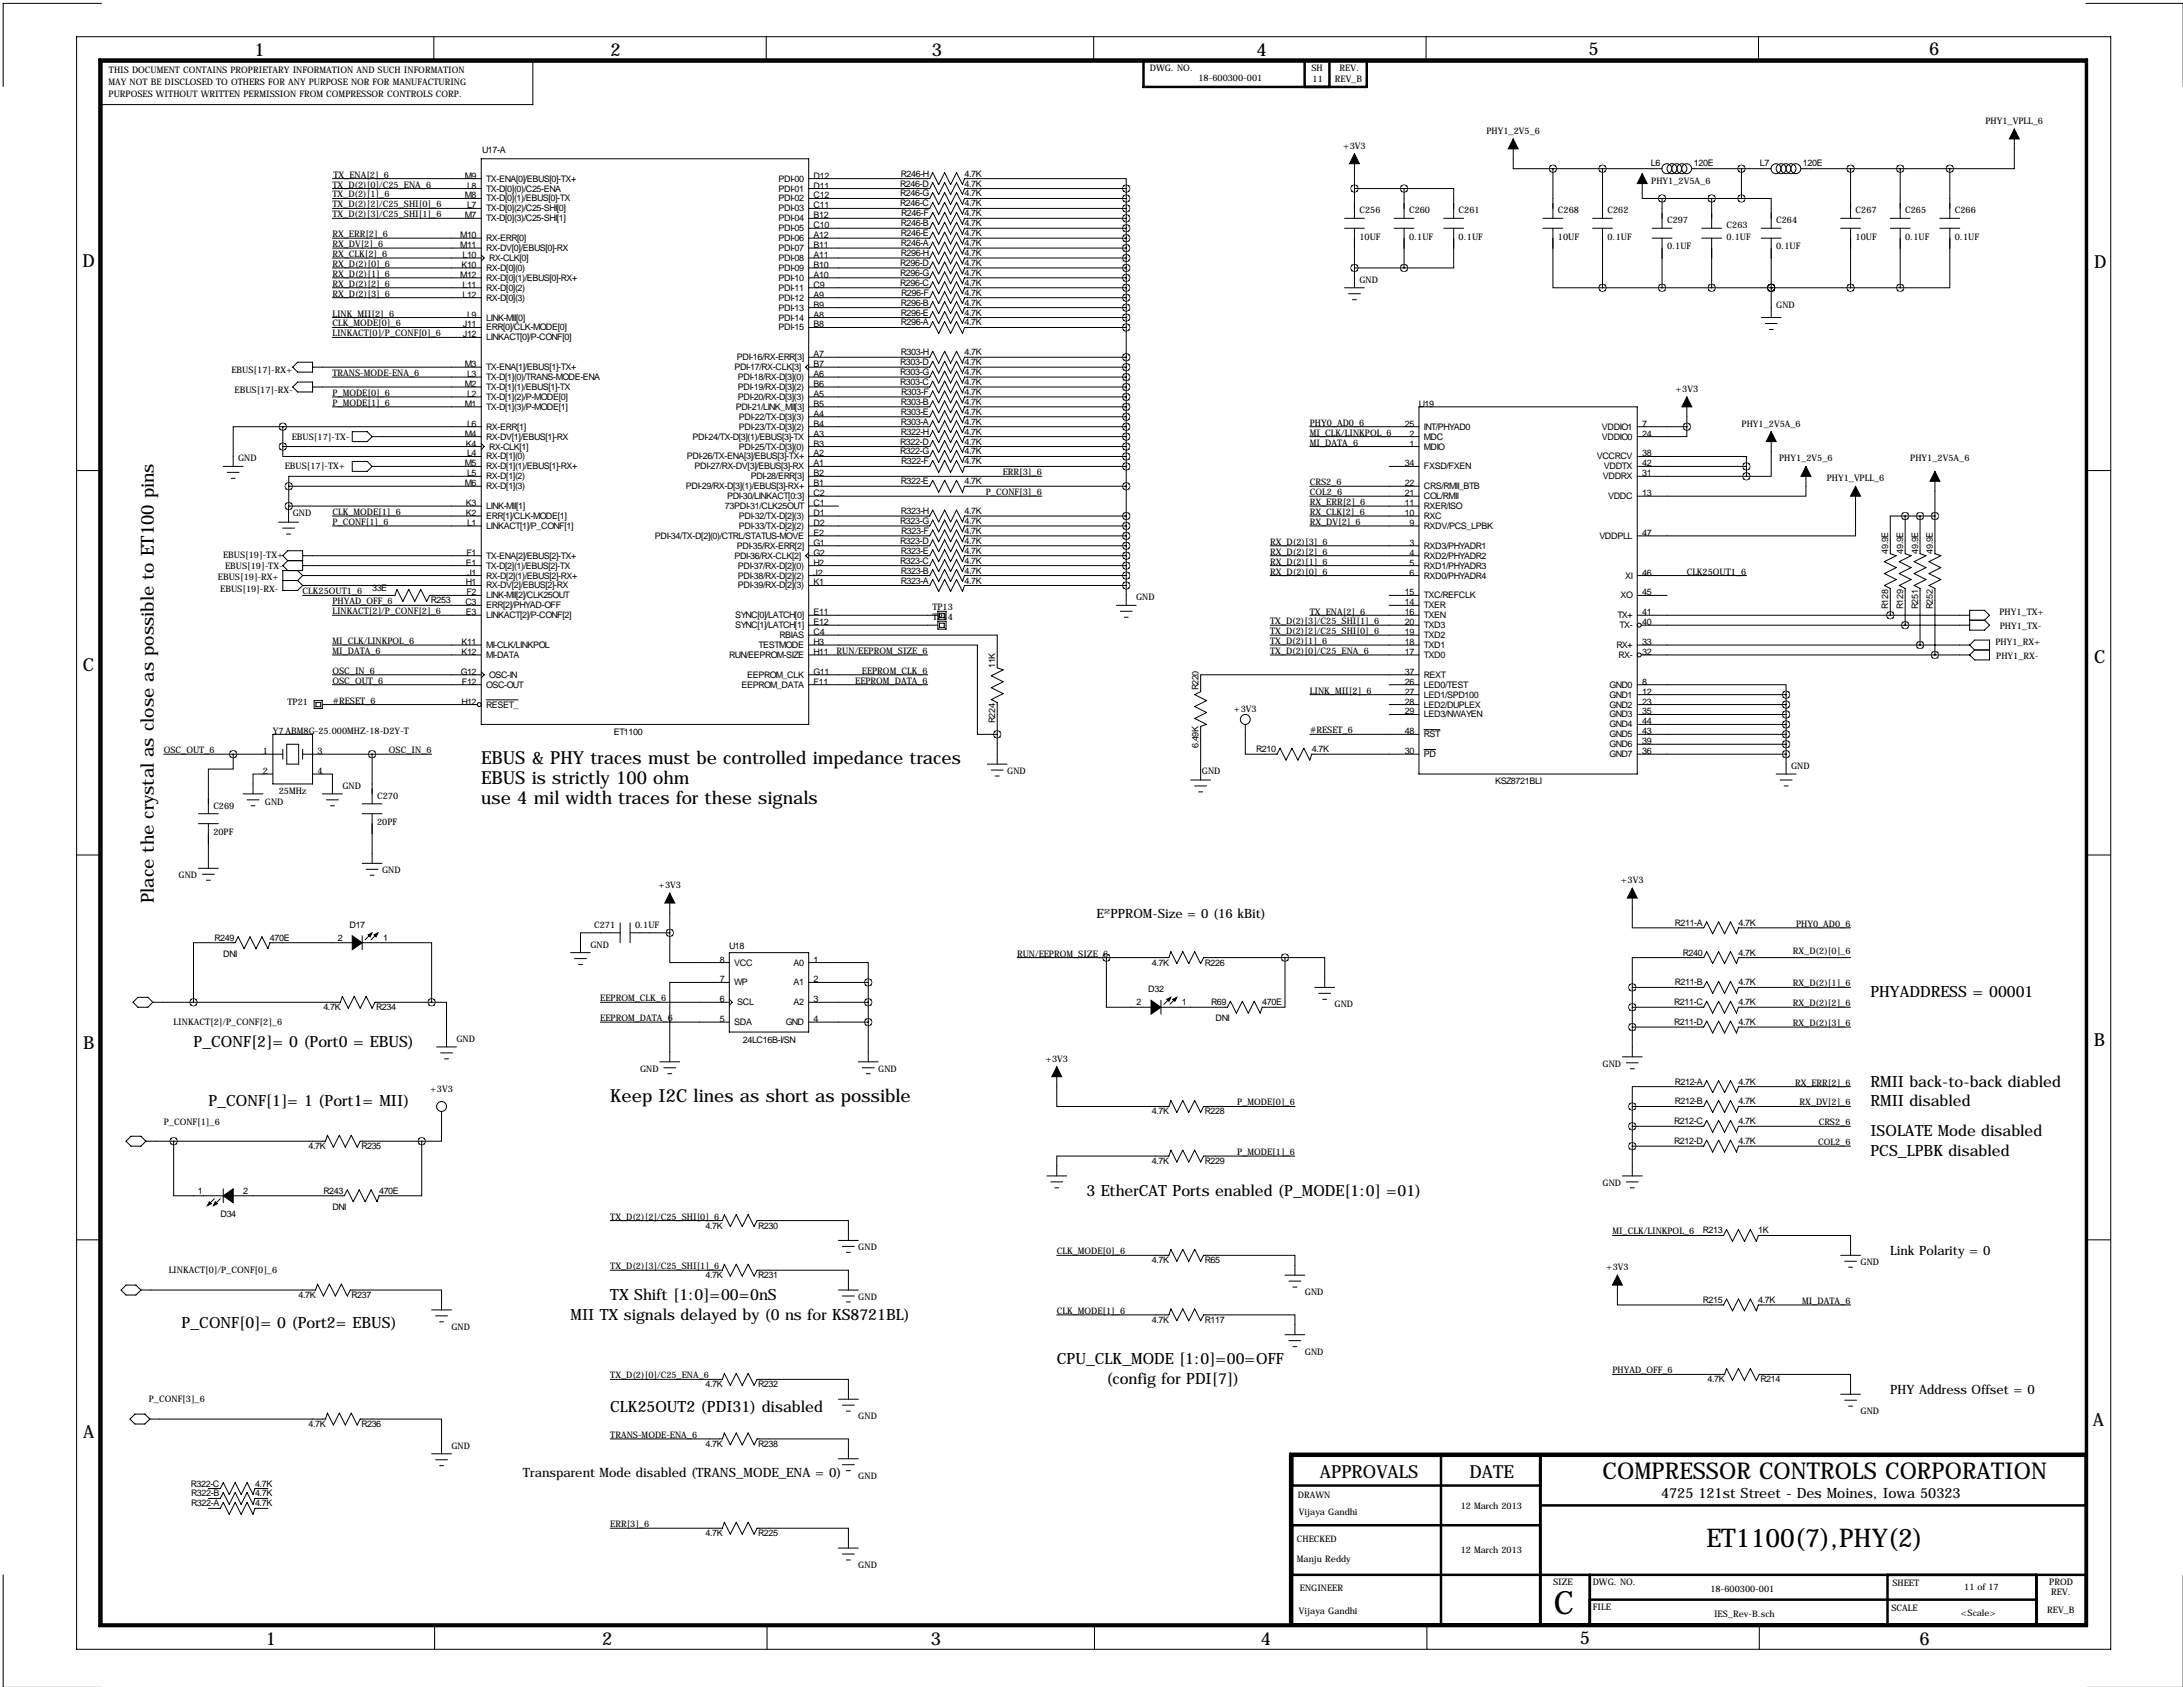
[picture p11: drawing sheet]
<svg xmlns="http://www.w3.org/2000/svg" width="559mm" height="432mm" viewBox="0 0 559 432" stroke-linecap="round" stroke-linejoin="round" font-family="sans-serif">
<defs><g id="words">
<text font-size="8.2" x="397.7" y="413.1">C</text>
<text font-size="6.6" x="436.8" y="396">ET1100(7),PHY(2)</text>
<text font-size="5.9" x="410.2" y="378.5">COMPRESSOR CONTROLS CORPORATION</text>
<g font-size="4.6">
<text x="65.1" y="14.2">1</text>
<text x="156.3" y="14.2">2</text>
<text x="238.5" y="14.2">3</text>
<text x="321.6" y="14.2">4</text>
<text x="406.6" y="14">5</text>
<text x="493.8" y="14">6</text>
<text x="21.1" y="68.4">D</text>
<text x="536.1" y="68.6">D</text>
<text x="21.2" y="171.7">C</text>
<text x="536" y="169.7">C</text>
<text x="123.2" y="195.6">EBUS &amp; PHY traces must be controlled impedance traces</text>
<text x="123.2" y="200.7">EBUS is strictly 100 ohm</text>
<text x="123.2" y="205.7">use 4 mil width traces for these signals</text>
<text x="39.4" y="231.1" transform="rotate(-90 39.4 231.1)">Place the crystal as close as possible to ET100 pins</text>
<text x="21.3" y="268.6">B</text>
<text x="535.9" y="267.7">B</text>
<text x="156.2" y="281.9">Keep I2C lines as short as possible</text>
<text x="535.7" y="365">A</text>
<text x="21.3" y="368">A</text>
<text x="337.8" y="378.2">APPROVALS</text>
<text x="376.2" y="378.2">DATE</text>
<text x="68" y="421.1">1</text>
<text x="154.1" y="421.1">2</text>
<text x="238.3" y="421.1">3</text>
<text x="322.7" y="421">4</text>
<text x="404.4" y="420.9">5</text>
<text x="491.4" y="421.1">6</text>
</g>
<g font-size="4">
<text x="478.8" y="255.3">PHYADDRESS = 00001</text>
<text x="49.5" y="268">P_CONF[2]= 0 (Port0 = EBUS)</text>
<text x="478.8" y="278.1">RMII back-to-back diabled</text>
<text x="53.3" y="283.2">P_CONF[1]= 1 (Port1= MII)</text>
<text x="478.8" y="283.2">RMII disabled</text>
<text x="478.8" y="290.8">ISOLATE Mode disabled</text>
<text x="478.8" y="295.9">PCS_LPBK disabled</text>
<text x="278.1" y="306.1">3 EtherCAT Ports enabled (P_MODE[1:0] =01)</text>
<text x="156.2" y="332.7">TX Shift [1:0]=00=0nS</text>
<text x="46.5" y="339.9">P_CONF[0]= 0 (Port2= EBUS)</text>
<text x="146" y="337.8">MII TX signals delayed by (0 ns for KS8721BL)</text>
<text x="270.5" y="349.2">CPU_CLK_MODE [1:0]=00=OFF</text>
<text x="283.2" y="354.3">(config for PDI[7])</text>
<text x="156.2" y="361.4">CLK25OUT2 (PDI31) disabled</text>
</g>
<text font-size="3.6" x="425.2" y="383.5">4725 121st Street - Des Moines, Iowa 50323</text>
<g font-size="3.3">
<text x="280.7" y="234.9">E²PPROM-Size = 0 (16 kBit)</text>
<text x="483.9" y="321.3">Link Polarity = 0</text>
<text x="483.9" y="356.9">PHY Address Offset = 0</text>
<text x="133.9" y="378">Transparent Mode disabled (TRANS_MODE_ENA = 0)</text>
</g>
<g font-size="2.3">
<text x="27.8" y="21.6">MAY NOT BE DISCLOSED TO OTHERS FOR ANY PURPOSE NOR FOR MANUFACTURING</text>
<text x="27.9" y="18.8">THIS DOCUMENT CONTAINS PROPRIETARY INFORMATION AND SUCH INFORMATION</text>
<text x="294.3" y="18.1">DWG. NO.</text>
<text x="306.8" y="20.6">18-600300-001</text>
<text x="335.7" y="18.2">SH</text>
<text x="336" y="20.9">11</text>
<text x="341.7" y="20.9">REV_B</text>
<text x="342.9" y="18.3">REV.</text>
<text x="27.8" y="24.7">PURPOSES WITHOUT WRITTEN PERMISSION FROM COMPRESSOR CONTROLS CORP.</text>
<text x="380.5" y="34.3">PHY1_2V5_6</text>
<text x="508.2" y="31.8">PHY1_VPLL_6</text>
<text x="123.4" y="39.1">U17-A</text>
<text x="343.8" y="38.1">+3V3</text>
<text x="85.3" y="45.5">TX_ENA[2]_6</text>
<text x="119" y="45.7">M9</text>
<text x="124.5" y="46.5">TX-ENA[0]/EBUS[0]-TX+</text>
<text x="199.3" y="46.5">PDI-00</text>
<text x="208.3" y="45.7">D12</text>
<text x="230.4" y="47.8">R246-D</text>
<text x="230.6" y="45.2">R246-H</text>
<text x="246.9" y="47.8">4.7K</text>
<text x="246.9" y="45.2">4.7K</text>
<text x="422.6" y="42.4">L6</text>
<text x="422.7" y="47">PHY1_2V5A_6</text>
<text x="433.6" y="42.4">120E</text>
<text x="450.5" y="42.4">L7</text>
<text x="461.5" y="42.4">120E</text>
<text x="85.1" y="48">TX_D(2)[0]/C25_ENA_6</text>
<text x="85.1" y="50.5">TX_D(2)[1]_6</text>
<text x="85.1" y="53.1">TX_D(2)[2]/C25_SHI[0]_6</text>
<text x="119" y="50.8">M8</text>
<text x="119.5" y="48.3">L8</text>
<text x="119.5" y="53.3">L7</text>
<text x="124.5" y="49">TX-D[0](0)/C25-ENA</text>
<text x="124.5" y="51.6">TX-D[0](1)/EBUS[0]-TX</text>
<text x="199.3" y="51.6">PDI-02</text>
<text x="199.3" y="49">PDI-01</text>
<text x="208.3" y="53.3">C11</text>
<text x="208.3" y="50.8">C12</text>
<text x="208.3" y="48.3">D11</text>
<text x="230.4" y="52.8">R246-C</text>
<text x="230.4" y="50.3">R246-G</text>
<text x="246.9" y="52.8">4.7K</text>
<text x="246.9" y="50.3">4.7K</text>
<text x="85.1" y="55.6">TX_D(2)[3]/C25_SHI[1]_6</text>
<text x="119" y="55.9">M7</text>
<text x="124.5" y="54.1">TX-D[0](2)/C25-SHI[0]</text>
<text x="124.5" y="56.6">TX-D[0](3)/C25-SHI[1]</text>
<text x="199.3" y="54.1">PDI-03</text>
<text x="199.3" y="56.6">PDI-04</text>
<text x="199.3" y="59.2">PDI-05</text>
<text x="208.3" y="55.9">B12</text>
<text x="208.3" y="58.4">C10</text>
<text x="230.6" y="57.9">R246-B</text>
<text x="230.7" y="55.4">R246-F</text>
<text x="246.9" y="57.9">4.7K</text>
<text x="246.9" y="55.4">4.7K</text>
<text x="348" y="54.6">C256</text>
<text x="360.7" y="54.6">C260</text>
<text x="373.4" y="54.6">C261</text>
<text x="398.8" y="54.6">C268</text>
<text x="411.5" y="54.6">C262</text>
<text x="426.7" y="57.1">C297</text>
<text x="442" y="58.4">C263</text>
<text x="454.7" y="57.1">C264</text>
<text x="475" y="54.6">C267</text>
<text x="487.7" y="54.6">C265</text>
<text x="500.4" y="54.6">C266</text>
<text x="85.1" y="60.7">RX_ERR[2]_6</text>
<text x="85.1" y="63.2">RX_DV[2]_6</text>
<text x="85.1" y="65.8">RX_CLK[2]_6</text>
<text x="117.8" y="61">M10</text>
<text x="117.8" y="63.5">M11</text>
<text x="124.5" y="61.7">RX-ERR[0]</text>
<text x="124.5" y="64.3">RX-DV[0]/EBUS[0]-RX</text>
<text x="199.3" y="61.7">PDI-06</text>
<text x="199.3" y="64.3">PDI-07</text>
<text x="208.3" y="61">A12</text>
<text x="208.3" y="63.5">B11</text>
<text x="230.6" y="65.5">R296-H</text>
<text x="230.6" y="63">R246-A</text>
<text x="230.6" y="60.5">R246-E</text>
<text x="246.9" y="65.5">4.7K</text>
<text x="246.9" y="63">4.7K</text>
<text x="246.9" y="60.5">4.7K</text>
<text x="348" y="61.3">10UF</text>
<text x="360.7" y="61.3">0.1UF</text>
<text x="373.4" y="61.3">0.1UF</text>
<text x="398.8" y="61.3">10UF</text>
<text x="411.5" y="61.3">0.1UF</text>
<text x="426.7" y="63.8">0.1UF</text>
<text x="442" y="61.3">0.1UF</text>
<text x="454.7" y="63.8">0.1UF</text>
<text x="475" y="61.3">10UF</text>
<text x="487.7" y="61.3">0.1UF</text>
<text x="500.4" y="61.3">0.1UF</text>
<text x="85.1" y="68.3">RX_D(2)[0]_6</text>
<text x="85.1" y="70.9">RX_D(2)[1]_6</text>
<text x="117.8" y="71.1">M12</text>
<text x="118.1" y="68.6">K10</text>
<text x="118.4" y="66">L10</text>
<text x="124.5" y="69.3">RX-D[0](0)</text>
<text x="124.5" y="71.9">RX-D[0](1)/EBUS[0]-RX+</text>
<text x="125.2" y="66.8">RX-CLK[0]</text>
<text x="199.3" y="66.8">PDI-08</text>
<text x="199.3" y="69.3">PDI-09</text>
<text x="199.3" y="71.9">PDI-10</text>
<text x="208.3" y="66">A11</text>
<text x="208.3" y="68.6">B10</text>
<text x="208.3" y="71.1">A10</text>
<text x="230.4" y="68.1">R296-D</text>
<text x="230.4" y="70.6">R296-G</text>
<text x="246.9" y="68.1">4.7K</text>
<text x="246.9" y="70.6">4.7K</text>
<text x="85.1" y="73.4">RX_D(2)[2]_6</text>
<text x="85.1" y="75.9">RX_D(2)[3]_6</text>
<text x="118.4" y="73.7">L11</text>
<text x="118.4" y="76.2">L12</text>
<text x="124.5" y="74.4">RX-D[0](2)</text>
<text x="124.5" y="77">RX-D[0](3)</text>
<text x="199.3" y="74.4">PDI-11</text>
<text x="199.3" y="77">PDI-12</text>
<text x="208.3" y="73.7">C9</text>
<text x="208.3" y="76.2">A9</text>
<text x="230.4" y="73.2">R296-C</text>
<text x="230.7" y="75.7">R296-F</text>
<text x="246.9" y="73.2">4.7K</text>
<text x="246.9" y="75.7">4.7K</text>
<text x="348" y="72.4">GND</text>
<text x="85.1" y="81">LINK_MII[2]_6</text>
<text x="85.1" y="83.6">CLK_MODE[0]_6</text>
<text x="118.5" y="83.8">J11</text>
<text x="119.5" y="81.3">L9</text>
<text x="124.5" y="82">LINK-MII[0]</text>
<text x="199.3" y="79.5">PDI-13</text>
<text x="199.3" y="82">PDI-14</text>
<text x="208.3" y="78.7">B9</text>
<text x="208.3" y="81.3">A8</text>
<text x="208.3" y="83.8">B8</text>
<text x="230.6" y="83.3">R296-A</text>
<text x="230.6" y="78.2">R296-B</text>
<text x="230.6" y="80.8">R296-E</text>
<text x="246.9" y="83.3">4.7K</text>
<text x="246.9" y="78.2">4.7K</text>
<text x="246.9" y="80.8">4.7K</text>
<text x="454.7" y="78.7">GND</text>
<text x="85.1" y="86.1">LINKACT[0]/P_CONF[0]_6</text>
<text x="118.5" y="86.4">J12</text>
<text x="124.5" y="84.6">ERR[0]/CLK-MODE[0]</text>
<text x="124.5" y="87.1">LINKACT[0]/P-CONF[0]</text>
<text x="199.3" y="84.6">PDI-15</text>
<text x="59.3" y="95.6">EBUS[17]-RX+</text>
<text x="119" y="94">M3</text>
<text x="124.5" y="94.7">TX-ENA[1]/EBUS[1]-TX+</text>
<text x="188" y="94.7">PDI-17/RX-CLK[3]</text>
<text x="188.6" y="92.2">PDI-16/RX-ERR[3]</text>
<text x="208.3" y="91.4">A7</text>
<text x="208.3" y="94">B7</text>
<text x="230.4" y="93.5">R303-D</text>
<text x="230.6" y="90.9">R303-H</text>
<text x="246.9" y="93.5">4.7K</text>
<text x="246.9" y="90.9">4.7K</text>
<text x="60" y="100.7">EBUS[17]-RX-</text>
<text x="85.1" y="101.3">P_MODE[0]_6</text>
<text x="85.1" y="96.3">TRANS-MODE-ENA_6</text>
<text x="119" y="99.1">M2</text>
<text x="119.5" y="96.5">L3</text>
<text x="119.5" y="101.6">L2</text>
<text x="124.5" y="97.3">TX-D[1](0)/TRANS-MODE-ENA</text>
<text x="124.5" y="99.8">TX-D[1](1)/EBUS[1]-TX</text>
<text x="188.9" y="97.3">PDI-18/RX-D[3](0)</text>
<text x="188.9" y="99.8">PDI-19/RX-D[3](2)</text>
<text x="208.3" y="96.5">A6</text>
<text x="208.3" y="99.1">B6</text>
<text x="208.3" y="101.6">A5</text>
<text x="230.4" y="98.6">R303-C</text>
<text x="230.4" y="96">R303-G</text>
<text x="230.7" y="101.1">R303-F</text>
<text x="246.9" y="98.6">4.7K</text>
<text x="246.9" y="101.1">4.7K</text>
<text x="246.9" y="96">4.7K</text>
<text x="428.9" y="100.3">+3V3</text>
<text x="85.1" y="103.9">P_MODE[1]_6</text>
<text x="119" y="104.1">M1</text>
<text x="124.5" y="102.4">TX-D[1](2)/P-MODE[0]</text>
<text x="124.5" y="104.9">TX-D[1](3)/P-MODE[1]</text>
<text x="188.3" y="104.9">PDI-21/LINK_MII[3]</text>
<text x="188.9" y="102.4">PDI-20/RX-D[3](3)</text>
<text x="189.1" y="107.4">PDI-22/TX-D[3](3)</text>
<text x="208.3" y="104.1">B5</text>
<text x="208.3" y="106.7">A4</text>
<text x="230.6" y="103.6">R303-B</text>
<text x="230.6" y="106.2">R303-E</text>
<text x="246.9" y="103.6">4.7K</text>
<text x="246.9" y="106.2">4.7K</text>
<text x="363.2" y="104.1">U19</text>
<text x="74.7" y="112.6">EBUS[17]-TX-</text>
<text x="119" y="111.8">M4</text>
<text x="119.5" y="109.2">L6</text>
<text x="124.5" y="110">RX-ERR[1]</text>
<text x="124.5" y="112.5">RX-DV[1]/EBUS[1]-RX</text>
<text x="177.3" y="112.5">PDI-24/TX-D[3](1)/EBUS[3]-TX</text>
<text x="189.1" y="110">PDI-23/TX-D[3](2)</text>
<text x="208.3" y="109.2">B4</text>
<text x="208.3" y="111.8">A3</text>
<text x="230.4" y="113.8">R322-D</text>
<text x="230.6" y="111.3">R322-H</text>
<text x="230.6" y="108.7">R303-A</text>
<text x="246.9" y="111.3">4.7K</text>
<text x="246.9" y="108.7">4.7K</text>
<text x="246.9" y="113.8">4.7K</text>
<text x="335.3" y="111.5">MI_CLK/LINKPOL_6</text>
<text x="335.3" y="109">PHY0_AD0_6</text>
<text x="359.6" y="109.2">25</text>
<text x="360.8" y="111.8">2</text>
<text x="364.5" y="110">INT/PHYAD0</text>
<text x="364.5" y="112.5">MDC</text>
<text x="410.1" y="110">VDDIO1</text>
<text x="410.1" y="112.5">VDDIO0</text>
<text x="420.4" y="109.2">7</text>
<text x="420.4" y="111.8">24</text>
<text x="445.8" y="109.2">PHY1_2V5A_6</text>
<text x="61" y="118.1">GND</text>
<text x="119" y="119.4">M5</text>
<text x="119.3" y="114.3">K4</text>
<text x="119.5" y="116.8">L4</text>
<text x="124.5" y="117.6">RX-D[1](0)</text>
<text x="125.2" y="115.1">RX-CLK[1]</text>
<text x="175.8" y="117.6">PDI-26/TX-ENA[3]/EBUS[3]-TX+</text>
<text x="189.1" y="115.1">PDI-25/TX-D[3](0)</text>
<text x="208.3" y="114.3">B3</text>
<text x="208.3" y="116.8">A2</text>
<text x="208.3" y="119.4">A1</text>
<text x="230.4" y="116.3">R322-G</text>
<text x="230.7" y="118.9">R322-F</text>
<text x="246.9" y="118.9">4.7K</text>
<text x="246.9" y="116.3">4.7K</text>
<text x="335.3" y="114">MI_DATA_6</text>
<text x="359.6" y="119.4">34</text>
<text x="360.8" y="114.3">1</text>
<text x="364.5" y="115.1">MDIO</text>
<text x="408.7" y="117.6">VCCRCV</text>
<text x="420.4" y="116.8">38</text>
<text x="420.4" y="119.4">42</text>
<text x="455.4" y="118.1">PHY1_2V5_6</text>
<text x="489" y="118.1">PHY1_2V5A_6</text>
<text x="72.9" y="120.1">EBUS[17]-TX+</text>
<text x="119" y="124.5">M6</text>
<text x="119.5" y="121.9">L5</text>
<text x="124.5" y="120.1">RX-D[1](1)/EBUS[1]-RX+</text>
<text x="124.5" y="122.7">RX-D[1](2)</text>
<text x="124.5" y="125.2">RX-D[1](3)</text>
<text x="175.6" y="125.2">PDI-29/RX-D[3](1)/EBUS[3]-RX+</text>
<text x="177.8" y="120.1">PDI-27/RX-DV[3]/EBUS[3]-RX</text>
<text x="192.2" y="122.7">PDI-28/ERR[3]</text>
<text x="208.3" y="121.9">B2</text>
<text x="208.3" y="124.5">B1</text>
<text x="230.6" y="124">R322-E</text>
<text x="246.9" y="124">4.7K</text>
<text x="256.7" y="121.7">ERR[3]_6</text>
<text x="335.3" y="124.2">CRS2_6</text>
<text x="359.6" y="124.5">22</text>
<text x="364.5" y="120.1">FXSD/FXEN</text>
<text x="364.5" y="125.2">CRS/RMII_BTB</text>
<text x="410.3" y="122.7">VDDRX</text>
<text x="410.6" y="120.1">VDDTX</text>
<text x="420.4" y="121.9">31</text>
<text x="467.6" y="123.2">PHY1_VPLL_6</text>
<text x="85.1" y="131.8">CLK_MODE[1]_6</text>
<text x="119.3" y="129.5">K3</text>
<text x="124.5" y="130.3">LINK-MII[1]</text>
<text x="185.6" y="130.3">73PDI-31/CLK25OUT</text>
<text x="186.1" y="127.8">PDI-30/LINKACT[0:3]</text>
<text x="208.3" y="127">C2</text>
<text x="208.3" y="129.5">C1</text>
<text x="230.6" y="131.6">R323-H</text>
<text x="246.9" y="131.6">4.7K</text>
<text x="252.3" y="126.7">P_CONF[3]_6</text>
<text x="335.3" y="129.3">RX_ERR[2]_6</text>
<text x="335.3" y="131.8">RX_CLK[2]_6</text>
<text x="335.3" y="126.7">COL2_6</text>
<text x="359.6" y="127">21</text>
<text x="359.6" y="129.5">11</text>
<text x="364.5" y="127.8">COL/RMII</text>
<text x="364.5" y="130.3">RXER/ISO</text>
<text x="411.6" y="127.8">VDDC</text>
<text x="420.4" y="127">13</text>
<text x="74.9" y="132.1">GND</text>
<text x="85.1" y="134.4">P_CONF[1]_6</text>
<text x="119.3" y="132.1">K2</text>
<text x="119.5" y="134.6">L1</text>
<text x="124.5" y="132.8">ERR[1]/CLK-MODE[1]</text>
<text x="124.5" y="135.4">LINKACT[1]/P_CONF[1]</text>
<text x="167.7" y="137.9">PDI-34/TX-D[2](0)/CTRL/STATUS-MOVE</text>
<text x="189.1" y="132.8">PDI-32/TX-D[2](3)</text>
<text x="189.1" y="135.4">PDI-33/TX-D[2](2)</text>
<text x="208.3" y="132.1">D1</text>
<text x="208.3" y="134.6">D2</text>
<text x="208.3" y="137.2">E2</text>
<text x="230.4" y="134.1">R323-G</text>
<text x="230.7" y="136.7">R323-F</text>
<text x="246.9" y="134.1">4.7K</text>
<text x="246.9" y="136.7">4.7K</text>
<text x="335.3" y="134.4">RX_DV[2]_6</text>
<text x="359.6" y="132.1">10</text>
<text x="360.8" y="134.6">9</text>
<text x="364.5" y="132.8">RXC</text>
<text x="364.5" y="135.4">RXDV/PCS_LPBK</text>
<text x="409.4" y="137.9">VDDPLL</text>
<text x="420.4" y="137.2">47</text>
<text x="57.1" y="142.8">EBUS[19]-TX+</text>
<text x="119.4" y="142.2">F1</text>
<text x="124.5" y="143">TX-ENA[2]/EBUS[2]-TX+</text>
<text x="188" y="143">PDI-36/RX-CLK[2]</text>
<text x="188.6" y="140.5">PDI-35/RX-ERR[2]</text>
<text x="208.3" y="139.7">G1</text>
<text x="208.3" y="142.2">G2</text>
<text x="230.4" y="139.2">R323-D</text>
<text x="230.6" y="141.7">R323-E</text>
<text x="246.9" y="139.2">4.7K</text>
<text x="246.9" y="141.7">4.7K</text>
<text x="325.1" y="142">RX_D(2)[2]_6</text>
<text x="325.1" y="139.4">RX_D(2)[3]_6</text>
<text x="360.8" y="139.7">3</text>
<text x="360.8" y="142.2">4</text>
<text x="364.5" y="140.5">RXD3/PHYADR1</text>
<text x="364.5" y="143">RXD2/PHYADR2</text>
<text x="483.4" y="141.7" transform="rotate(-90 483.4 141.7)">49.9E</text>
<text x="487.2" y="141.7" transform="rotate(-90 487.2 141.7)">49.9E</text>
<text x="491" y="141.7" transform="rotate(-90 491 141.7)">49.9E</text>
<text x="494.8" y="141.7" transform="rotate(-90 494.8 141.7)">49.9E</text>
<text x="55.8" y="148.4">EBUS[19]-RX+</text>
<text x="57.6" y="145.6">EBUS[19]-TX-</text>
<text x="119.3" y="144.8">E1</text>
<text x="119.3" y="149.9">H1</text>
<text x="119.7" y="147.3">J1</text>
<text x="124.5" y="145.5">TX-D[2](1)/EBUS[2]-TX</text>
<text x="124.5" y="148.1">RX-D[2](1)/EBUS[2]-RX+</text>
<text x="188.9" y="145.5">PDI-37/RX-D[2](0)</text>
<text x="188.9" y="148.1">PDI-38/RX-D[2](2)</text>
<text x="208.3" y="144.8">H2</text>
<text x="208.3" y="147.3">J2</text>
<text x="208.3" y="149.9">K1</text>
<text x="230.4" y="144.3">R323-C</text>
<text x="230.6" y="149.4">R323-A</text>
<text x="230.6" y="146.8">R323-B</text>
<text x="246.9" y="149.4">4.7K</text>
<text x="246.9" y="146.8">4.7K</text>
<text x="246.9" y="144.3">4.7K</text>
<text x="325.1" y="147.1">RX_D(2)[0]_6</text>
<text x="325.1" y="144.5">RX_D(2)[1]_6</text>
<text x="360.8" y="144.8">5</text>
<text x="360.8" y="147.3">6</text>
<text x="364.5" y="145.5">RXD1/PHYADR3</text>
<text x="364.5" y="148.1">RXD0/PHYADR4</text>
<text x="416" y="148.1">XI</text>
<text x="420.4" y="147.3">46</text>
<text x="431.8" y="147.1">CLK25OUT1_6</text>
<text x="56.4" y="151.6">EBUS[19]-RX-</text>
<text x="77.5" y="152.1">CLK25OUT1_6</text>
<text x="85.1" y="154.7">PHYAD_OFF_6</text>
<text x="95.2" y="151.4">33E</text>
<text x="110.3" y="154.4">R253</text>
<text x="119.2" y="154.9">C3</text>
<text x="119.4" y="152.4">F2</text>
<text x="124.5" y="150.6">RX-DV[2]/EBUS[2]-RX</text>
<text x="124.5" y="153.2">LINK-MII[2]/CLK25OUT</text>
<text x="124.5" y="155.7">ERR[2]/PHYAD-OFF</text>
<text x="188.9" y="150.6">PDI-39/RX-D[2](3)</text>
<text x="290.8" y="153.7">GND</text>
<text x="359.6" y="152.4">15</text>
<text x="359.6" y="154.9">14</text>
<text x="364.5" y="153.2">TXC/REFCLK</text>
<text x="364.5" y="155.7">TXER</text>
<text x="414.8" y="153.2">XO</text>
<text x="420.4" y="152.4">45</text>
<text x="483.4" y="155.9" transform="rotate(-90 483.4 155.9)">R128</text>
<text x="487.2" y="155.9" transform="rotate(-90 487.2 155.9)">R129</text>
<text x="491" y="155.9" transform="rotate(-90 491 155.9)">R251</text>
<text x="494.8" y="155.9" transform="rotate(-90 494.8 155.9)">R252</text>
<text x="85.1" y="157.2">LINKACT[2]/P_CONF[2]_6</text>
<text x="119.3" y="157.5">E3</text>
<text x="124.5" y="158.2">LINKACT[2]/P-CONF[2]</text>
<text x="188.2" y="158.2">SYNC[0]/LATCH[0]</text>
<text x="188.2" y="160.8">SYNC[1]/LATCH[1]</text>
<text x="208.3" y="157.5">E11</text>
<text x="208.3" y="160">E12</text>
<text x="238.7" y="156.2">TP13</text>
<text x="238.7" y="158.8">TP14</text>
<text x="325.1" y="159.8">TX_D(2)[3]/C25_SHI[1]_6</text>
<text x="335.3" y="157.5">TX_ENA[2]_6</text>
<text x="359.6" y="157.5">16</text>
<text x="359.6" y="160">20</text>
<text x="364.5" y="158.2">TXEN</text>
<text x="364.5" y="160.8">TXD3</text>
<text x="414" y="158.2">TX+</text>
<text x="414.5" y="160.8">TX-</text>
<text x="420.4" y="157.5">41</text>
<text x="420.4" y="160">40</text>
<text x="511.8" y="157.5">PHY1_TX+</text>
<text x="511.9" y="160.9">PHY1_TX-</text>
<text x="85.1" y="164.8">MI_CLK/LINKPOL_6</text>
<text x="85.1" y="167.4">MI_DATA_6</text>
<text x="118.1" y="165.1">K11</text>
<text x="118.1" y="167.6">K12</text>
<text x="124.5" y="165.9">MI-CLK/LINKPOL</text>
<text x="194.1" y="165.9">TESTMODE</text>
<text x="199.5" y="163.3">RBIAS</text>
<text x="208.3" y="162.6">C4</text>
<text x="208.3" y="165.1">H3</text>
<text x="208.3" y="167.6">H11</text>
<text x="214.2" y="167.4">RUN/EEPROM_SIZE_6</text>
<text x="325.1" y="167.4">TX_D(2)[0]/C25_ENA_6</text>
<text x="325.1" y="164.8">TX_D(2)[1]_6</text>
<text x="325.1" y="162.3">TX_D(2)[2]/C25_SHI[0]_6</text>
<text x="359.6" y="162.6">19</text>
<text x="359.6" y="165.1">18</text>
<text x="359.6" y="167.6">17</text>
<text x="364.5" y="163.3">TXD2</text>
<text x="364.5" y="165.9">TXD1</text>
<text x="413.7" y="165.9">RX+</text>
<text x="420.4" y="165.1">33</text>
<text x="420.4" y="167.6">32</text>
<text x="510.8" y="165.1">PHY1_RX+</text>
<text x="85.1" y="172.5">OSC_IN_6</text>
<text x="118" y="172.7">G12</text>
<text x="124.5" y="168.4">MI-DATA</text>
<text x="125.2" y="173.5">OSC-IN</text>
<text x="186.6" y="168.4">RUN/EEPROM-SIZE</text>
<text x="191.2" y="173.5">EEPROM_CLK</text>
<text x="208.3" y="172.7">G11</text>
<text x="220.6" y="172.5">EEPROM_CLK_6</text>
<text x="254.8" y="170.9" transform="rotate(-90 254.8 170.9)">11K</text>
<text x="359.6" y="172.7">37</text>
<text x="364.5" y="173.5">REXT</text>
<text x="364.5" y="168.4">TXD0</text>
<text x="414.3" y="168.4">RX-</text>
<text x="511" y="168.8">PHY1_RX-</text>
<text x="85.1" y="175">OSC_OUT_6</text>
<text x="118.2" y="175.3">F12</text>
<text x="124.5" y="176">OSC-OUT</text>
<text x="189.8" y="176">EEPROM_DATA</text>
<text x="208.3" y="175.3">F11</text>
<text x="218.9" y="175">EEPROM_DATA_6</text>
<text x="306.8" y="176.7" transform="rotate(-90 306.8 176.7)">R220</text>
<text x="335.3" y="177.5">LINK_MII[2]_6</text>
<text x="359.6" y="177.8">27</text>
<text x="359.6" y="175.3">26</text>
<text x="364.5" y="178.6">LED1/SPD100</text>
<text x="364.5" y="176">LED0/TEST</text>
<text x="412" y="176">GND0</text>
<text x="412" y="178.6">GND1</text>
<text x="420.4" y="175.3">8</text>
<text x="420.4" y="177.8">12</text>
<text x="73.6" y="180.3">TP21</text>
<text x="85.1" y="180.1">#RESET_6</text>
<text x="118.1" y="180.3">H12</text>
<text x="124.5" y="181.1">RESET_</text>
<text x="254.8" y="185.1" transform="rotate(-90 254.8 185.1)">R224</text>
<text x="315.9" y="182.1">+3V3</text>
<text x="359.6" y="182.9">29</text>
<text x="359.6" y="180.3">28</text>
<text x="364.5" y="183.6">LED3/NWAYEN</text>
<text x="364.5" y="181.1">LED2/DUPLEX</text>
<text x="412" y="181.1">GND2</text>
<text x="412" y="183.6">GND3</text>
<text x="420.4" y="180.3">23</text>
<text x="420.4" y="182.9">35</text>
<text x="420.4" y="185.4">44</text>
<text x="69.8" y="188">Y7 ABM8G-25.000MHZ-18-D2Y-T</text>
<text x="157.1" y="188.2">ET1100</text>
<text x="306.8" y="191.5" transform="rotate(-90 306.8 191.5)">6.49K</text>
<text x="335.3" y="187.7">#RESET_6</text>
<text x="359.6" y="188">48</text>
<text x="364.5" y="188.7">RST</text>
<text x="412" y="191.3">GND6</text>
<text x="412" y="188.7">GND5</text>
<text x="412" y="186.2">GND4</text>
<text x="420.4" y="190.5">39</text>
<text x="420.4" y="188">43</text>
<text x="41.9" y="192.8">OSC_OUT_6</text>
<text x="67.3" y="193">1</text>
<text x="81.3" y="193">3</text>
<text x="99.6" y="192.8">OSC_IN_6</text>
<text x="321.6" y="192.5">R210</text>
<text x="335.8" y="192.5">4.7K</text>
<text x="359.6" y="193">30</text>
<text x="364.5" y="193.8">PD</text>
<text x="412" y="193.8">GND7</text>
<text x="420.4" y="193">36</text>
<text x="458.5" y="196.8">GND</text>
<text x="67.3" y="198.1">2</text>
<text x="71.4" y="203.2">25MHz</text>
<text x="81.3" y="198.1">4</text>
<text x="87.6" y="201.9">GND</text>
<text x="257.8" y="198.1">GND</text>
<text x="307.7" y="198.1">GND</text>
<text x="382.7" y="200.7">KSZ8721BLI</text>
<text x="54.6" y="207">C269</text>
<text x="67.8" y="206">GND</text>
<text x="96.5" y="204.5">C270</text>
<text x="54.6" y="213.7">20PF</text>
<text x="96.5" y="211.2">20PF</text>
<text x="45.7" y="224.8">GND</text>
<text x="97.8" y="223.5">GND</text>
<text x="168.6" y="227.3">+3V3</text>
<text x="414.9" y="226.1">+3V3</text>
<text x="89.5" y="237.5">D17</text>
<text x="152.1" y="237.5">C271</text>
<text x="162.6" y="237.5">0.1UF</text>
<text x="428.7" y="237">R211-A</text>
<text x="445" y="237">4.7K</text>
<text x="459.7" y="237.2">PHY0_AD0_6</text>
<text x="54.9" y="240.8">R249</text>
<text x="57.1" y="244.9">DNI</text>
<text x="69.1" y="240.8">470E</text>
<text x="86.4" y="240.8">2</text>
<text x="98" y="240.8">1</text>
<text x="151.1" y="242.6">GND</text>
<text x="186.7" y="242.8">U18</text>
<text x="260.3" y="244.9">RUN/EEPROM_SIZE_6</text>
<text x="430.8" y="244.6">R240</text>
<text x="445" y="244.6">4.7K</text>
<text x="459" y="244.2">RX_D(2)[0]_6</text>
<text x="184.2" y="246.4">8</text>
<text x="184.2" y="251.5">7</text>
<text x="188" y="247.1">VCC</text>
<text x="203.1" y="247.1">A0</text>
<text x="208.3" y="246.4">1</text>
<text x="208.3" y="251.5">2</text>
<text x="294.9" y="247.2">4.7K</text>
<text x="308.4" y="247.2">R226</text>
<text x="153.7" y="256.3">EEPROM_CLK_6</text>
<text x="184.2" y="256.5">6</text>
<text x="188" y="252.2">WP</text>
<text x="188.7" y="257.3">SCL</text>
<text x="203.1" y="252.2">A1</text>
<text x="203.1" y="257.3">A2</text>
<text x="208.3" y="256.5">3</text>
<text x="290.9" y="257.3">2</text>
<text x="293.9" y="254">D32</text>
<text x="302.5" y="257.3">1</text>
<text x="310.1" y="257.3">R69</text>
<text x="323.1" y="257.3">470E</text>
<text x="341.6" y="257.8">GND</text>
<text x="428.6" y="257.3">R211-C</text>
<text x="428.7" y="252.2">R211-B</text>
<text x="445" y="252.2">4.7K</text>
<text x="445" y="257.3">4.7K</text>
<text x="459" y="252.5">RX_D(2)[1]_6</text>
<text x="459" y="257.6">RX_D(2)[2]_6</text>
<text x="44.4" y="262.4">LINKACT[2]/P_CONF[2]_6</text>
<text x="82.8" y="258.6">4.7K</text>
<text x="96.3" y="258.6">R234</text>
<text x="153.7" y="261.4">EEPROM_DATA_6</text>
<text x="184.2" y="261.6">5</text>
<text x="188" y="262.4">SDA</text>
<text x="201.1" y="262.4">GND</text>
<text x="208.3" y="261.6">4</text>
<text x="311.1" y="261.4">DNI</text>
<text x="428.6" y="262.4">R211-D</text>
<text x="445" y="262.4">4.7K</text>
<text x="459" y="262.6">RX_D(2)[3]_6</text>
<text x="116.8" y="266.7">GND</text>
<text x="190.1" y="267">24LC16B-I/SN</text>
<text x="163.8" y="274.3">GND</text>
<text x="224.8" y="274.3">GND</text>
<text x="267.6" y="271.8">+3V3</text>
<text x="410.2" y="273">GND</text>
<text x="110.1" y="279.4">+3V3</text>
<text x="428.7" y="277.6">R212-A</text>
<text x="445" y="277.6">4.7K</text>
<text x="459.5" y="277.9">RX_ERR[2]_6</text>
<text x="41.9" y="287.8">P_CONF[1]_6</text>
<text x="294.9" y="285.3">4.7K</text>
<text x="308.4" y="285.3">R228</text>
<text x="316.7" y="283">P_MODE[0]_6</text>
<text x="428.6" y="287.8">R212-C</text>
<text x="428.7" y="282.7">R212-B</text>
<text x="445" y="282.7">4.7K</text>
<text x="445" y="287.8">4.7K</text>
<text x="460.7" y="283">RX_DV[2]_6</text>
<text x="428.6" y="292.9">R212-D</text>
<text x="445" y="292.9">4.7K</text>
<text x="465.4" y="293.1">COL2_6</text>
<text x="465.5" y="288">CRS2_6</text>
<text x="79" y="294.1">4.7K</text>
<text x="92.5" y="294.1">R235</text>
<text x="294.9" y="298">4.7K</text>
<text x="308.4" y="298">R229</text>
<text x="316.7" y="295.7">P_MODE[1]_6</text>
<text x="50.6" y="305.6">1</text>
<text x="62.2" y="305.6">2</text>
<text x="82.8" y="305.6">R243</text>
<text x="97" y="305.6">470E</text>
<text x="410.2" y="303.5">GND</text>
<text x="56.4" y="311.4">D34</text>
<text x="85.1" y="309.6">DNI</text>
<text x="156.2" y="312.2">TX_D(2)[2]/C25_SHI[0]_6</text>
<text x="180.6" y="314.5">4.7K</text>
<text x="194.1" y="314.5">R230</text>
<text x="412.7" y="316">MI_CLK/LINKPOL_6</text>
<text x="435.9" y="315.7">R213</text>
<text x="450.1" y="315.7">1K</text>
<text x="219.7" y="320">GND</text>
<text x="270.5" y="321.1">CLK_MODE[0]_6</text>
<text x="294.9" y="323.4">4.7K</text>
<text x="308.4" y="323.4">R65</text>
<text x="476.2" y="323.8">GND</text>
<text x="43.2" y="325.9">LINKACT[0]/P_CONF[0]_6</text>
<text x="156.2" y="324.9">TX_D(2)[3]/C25_SHI[1]_6</text>
<text x="180.6" y="327.2">4.7K</text>
<text x="194.1" y="327.2">R231</text>
<text x="411.1" y="325.1">+3V3</text>
<text x="76.4" y="332.2">4.7K</text>
<text x="90" y="332.2">R237</text>
<text x="219.7" y="332.7">GND</text>
<text x="334" y="331.5">GND</text>
<text x="435.9" y="333.5">R215</text>
<text x="450.1" y="333.5">4.7K</text>
<text x="461.3" y="333.8">MI_DATA_6</text>
<text x="115.6" y="340.4">GND</text>
<text x="270.5" y="336.3">CLK_MODE[1]_6</text>
<text x="294.9" y="338.6">4.7K</text>
<text x="308.4" y="338.6">R117</text>
<text x="334" y="346.7">GND</text>
<text x="156.2" y="352.8">TX_D(2)[0]/C25_ENA_6</text>
<text x="412.7" y="351.5">PHYAD_OFF_6</text>
<text x="437.1" y="353.8">4.7K</text>
<text x="450.6" y="353.8">R214</text>
<text x="38.1" y="358.9">P_CONF[3]_6</text>
<text x="180.6" y="355.1">4.7K</text>
<text x="194.1" y="355.1">R232</text>
<text x="79" y="365.3">4.7K</text>
<text x="92.5" y="365.3">R236</text>
<text x="219.7" y="363.2">GND</text>
<text x="476.2" y="361.9">GND</text>
<text x="115.6" y="370.8">GND</text>
<text x="156.2" y="368">TRANS-MODE-ENA_6</text>
<text x="180.6" y="370.3">4.7K</text>
<text x="194.1" y="370.3">R238</text>
<text x="48.8" y="380.5">R322-C</text>
<text x="49" y="383">R322-B</text>
<text x="65.3" y="383">4.7K</text>
<text x="65.3" y="380.5">4.7K</text>
<text x="219.7" y="378.5">GND</text>
<text x="332.2" y="383.5">DRAWN</text>
<text x="49" y="385.6">R322-A</text>
<text x="65.3" y="385.6">4.7K</text>
<text x="332.5" y="387.9">Vijaya Gandhi</text>
<text x="373.9" y="386.1">12 March 2013</text>
<text x="156.2" y="390.9">ERR[3]_6</text>
<text x="180.6" y="393.2">4.7K</text>
<text x="194.1" y="393.2">R225</text>
<text x="332" y="394.7">CHECKED</text>
<text x="219.7" y="401.3">GND</text>
<text x="332" y="399.8">Manju Reddy</text>
<text x="373.9" y="397.6">12 March 2013</text>
<text x="332.7" y="407.2">ENGINEER</text>
<text x="397.6" y="405.6">SIZE</text>
<text x="407.7" y="405.6">DWG. NO.</text>
<text x="437.9" y="407.5">18-600300-001</text>
<text x="484.4" y="405.9">SHEET</text>
<text x="502.8" y="407">11 of 17</text>
<text x="524.6" y="405.6">PROD</text>
<text x="332.5" y="413">Vijaya Gandhi</text>
<text x="407.7" y="412">FILE</text>
<text x="438.8" y="413.8">IES_Rev-B.sch</text>
<text x="484.2" y="412.2">SCALE</text>
<text x="501.9" y="413.6">&lt;Scale&gt;</text>
<text x="524.1" y="412.8">REV_B</text>
<text x="525.1" y="408.2">REV.</text>
</g>
</g></defs>
<g fill="none" stroke="#000" stroke-width=".26">
<path d="M19.6 9.4h520.7v412.7h-520.7zM26 .9h-25.2v21.2M111 9.4v6.3M143.6 15.7h-7.2v11.1h-110.8M196.1 9.4v6.3M280 9.4v6.3M365 9.4v6.3M450.1 9.4v6.3M534 .9h24.8M346.7 39.4v16.5M387.3 35.6v7.6h10.2M515.6 33v10.2h-16.5"/>
<path d="M85.1 55.9h38.1M85.1 45.7h38.1M85.1 48.3h38.1M85.1 50.8h38.1M85.1 53.3h38.1M123.2 40.6h83.8v144.8h-83.8zM207 45.7h31l.8-1.5 1.5 3 1.5-3 1.5 3 1.6-3 1.5 3 .5-1.5h41.4v2.6M207 55.9h31l.8-1.5 1.5 3 1.5-3 1.5 3 1.6-3 1.5 3 .5-1.5h41.4M207 58.4h31l.8-1.5 1.5 3 1.5-3 1.5 3 1.6-3 1.5 3 .5-1.5h41.4M207 48.3h31l.8-1.6 1.5 3.1 1.5-3.1 1.5 3.1 1.6-3.1 1.5 3.1 .5-1.5h41.4M207 50.8h31l.8-1.5 1.5 3 1.5-3 1.5 3 1.6-3 1.5 3 .5-1.5h41.4M207 53.3h31l.8-1.5 1.5 3.1 1.5-3.1 1.5 3.1 1.6-3.1 1.5 3.1 .5-1.6h41.4"/>
<path d="M288.3 48.3v106.6M344.2 55.9h5M344.2 58.4h5M346.7 58.4v15.3M346.7 48.3h12.7M356.9 55.9h5M356.9 58.4h5M359.4 48.3h12.7v7.6M359.4 48.3v7.6M359.4 58.4v10.2M369.6 55.9h5M369.6 58.4h5"/>
<path d="M372.1 58.4v10.2h-12.7M395 55.9h5M395 58.4h5M397.5 58.4v15.3h12.7M397.5 43.2h27.9M397.5 43.2v12.7M407.7 55.9h5M407.7 58.4h5M410.2 43.2v12.7M410.2 58.4v15.3M420.4 44.4v6.4h5M422.9 58.4h5.1"/>
<path d="M425.4 50.8h20.4M425.4 50.8v7.6M433.1 43.2h20.3M435.6 58.4h5.1M438.1 50.8v7.6M445.8 50.8h7.6v7.6M445.8 43.2v7.6M450.8 58.4h5.1M461 43.2h38.1M471.2 55.9h5M471.2 58.4h5M473.7 43.2v12.7"/>
<path d="M473.7 58.4v15.3M483.9 55.9h5M483.9 58.4h5M486.4 43.2v12.7M486.4 58.4v15.3M496.6 55.9h5M496.6 58.4h5M499.1 58.4v15.3h-12.7M499.1 43.2v12.7M85.1 61h38.1M85.1 63.5h38.1M85.1 66h38.1"/>
<path d="M85.1 68.6h38.1M85.1 71.1h38.1M85.1 73.7h38.1M85.1 76.2h38.1M123.2 65.3l.8 .7-.8 .8M207 61h31l.8-1.6 1.5 3.1 1.5-3.1 1.5 3.1 1.6-3.1 1.5 3.1 .5-1.5h41.4M207 63.5h31l.8-1.5 1.5 3 1.5-3 1.5 3 1.6-3 1.5 3 .5-1.5h41.4M207 66h31l.8-1.5 1.5 3.1 1.5-3.1 1.5 3.1 1.6-3.1 1.5 3.1 .5-1.6h41.4M207 68.6h31l.8-1.5 1.5 3 1.5-3 1.5 3 1.6-3 1.5 3 .5-1.5h41.4M207 71.1h31l.8-1.5 1.5 3 1.5-3 1.5 3 1.6-3 1.5 3 .5-1.5h41.4M207 73.7h31l.8-1.6 1.5 3.1 1.5-3.1 1.5 3.1 1.6-3.1 1.5 3.1 .5-1.5h41.4M207 76.2h31l.8-1.5 1.5 3 1.5-3 1.5 3 1.6-3 1.5 3 .5-1.5h41.4"/>
<path d="M207 78.7h31l.8-1.5 1.5 3.1 1.5-3.1 1.5 3.1 1.6-3.1 1.5 3.1 .5-1.6h41.4M344.2 73.7h5M345.2 75.2h3M346.2 76.7h1M346.7 68.6h12.7M410.2 73.7h76.2M422.9 61h5.1M425.4 61v12.7M435.6 61h5.1M438.1 61v12.7M450.8 61h5.1M453.4 73.7h.1"/>
<path d="M453.4 61v20.3M74.9 99.1l1.3-1.3h3.8v2.5h-3.8zM76.2 92.7h3.8v2.5h-3.8l-1.3-1.2zM80 94h43.2M80 99.1h43.2M85.1 81.3h38.1M85.1 83.8h38.1M85.1 86.4h38.1M85.1 96.5h38.1M207 99.1h31l.8-1.6 1.5 3.1 1.5-3.1 1.5 3.1 1.6-3.1 1.5 3.1 .5-1.5h41.4M207 81.3h31l.8-1.5 1.5 3 1.5-3 1.5 3 1.6-3 1.5 3 .5-1.5h41.4M207 83.8h31l.8-1.5 1.5 3 1.5-3 1.5 3 1.6-3 1.5 3 .5-1.5h41.4"/>
<path d="M207 94h31l.8-1.5 1.5 3 1.5-3 1.5 3 1.6-3 1.5 3 .5-1.5h41.4M207 96.5h31l.8-1.5 1.5 3 1.5-3 1.5 3 1.6-3 1.5 3 .5-1.5h41.4M207 91.4h31l.8-1.5 1.5 3.1 1.5-3.1 1.5 3.1 1.6-3.1 1.5 3.1 .5-1.6h41.4M207 93.2l-.8 .8 .8 .7M450.8 81.3h5.1M451.9 82.8h3M452.9 84.3h1M57.1 119.4h5.1M72.4 109.2h-12.7v10.2M72.4 114.3v2.5h50.8M72.4 109.2v5.1M72.4 109.2h50.8"/>
<path d="M72.4 114.3h50.8M85.1 101.6h38.1M85.1 104.1h38.1M90.2 118.1h3.8l1.2 1.3-1.2 1.2h-3.8zM90.2 110.5h3.8l1.2 1.3-1.2 1.2h-3.8zM95.2 111.8h28M95.2 119.4h28M123.2 113.5l.8 .8-.8 .8M207 116.8h31l.8-1.5 1.5 3.1 1.5-3.1 1.5 3.1 1.6-3.1 1.5 3.1 .5-1.6h41.4M207 101.6h31l.8-1.5 1.5 3 1.5-3 1.5 3 1.6-3 1.5 3 .5-1.5h41.4M207 104.1h31l.8-1.5 1.5 3.1 1.5-3.1 1.5 3.1 1.6-3.1 1.5 3.1 .5-1.6h41.4M207 109.2h31l.8-1.5 1.5 3 1.5-3 1.5 3 1.6-3 1.5 3 .5-1.5h41.4"/>
<path d="M207 111.8h31l.8-1.6 1.5 3.1 1.5-3.1 1.5 3.1 1.6-3.1 1.5 3.1 .5-1.5h41.4M207 114.3h31l.8-1.5 1.5 3 1.5-3 1.5 3 1.6-3 1.5 3 .5-1.5h41.4M207 119.4h31l.8-1.5 1.5 3 1.5-3 1.5 3 1.6-3 1.5 3 .5-1.5h41.4M207 106.7h31l.8-1.5 1.5 3 1.5-3 1.5 3 1.6-3 1.5 3 .5-1.5h41.4M335.3 109.2h27.9M335.3 111.8h27.9M335.3 114.3h27.9M355.6 119.4h7.6M363.2 104.1h55.9v94h-55.9zM419.1 116.8h27.9v2.6M419.1 109.2h12.7M419.1 119.4h27.9"/>
<path d="M431.8 109.2v2.6h-12.7M431.8 101.6v7.6M447 119.4v2.5M453.4 110.5v11.4h-6.4M462.3 119.4v7.6h-43.2M19.7 120.4h6.4M58.2 120.9h3M59.2 122.4h1M71.3 133.7h5.1M72.3 135.2h3.1M73.4 136.7h1M73.9 129.5v4.2"/>
<path d="M73.9 124.5h49.3M73.9 129.5h49.3M73.9 124.5v5M85.1 132.1h38.1M85.1 134.6h38.1M123.2 121.9h-49.3v2.6M207 121.9h59.7M207 124.5h31l.8-1.6 1.5 3.1 1.5-3.1 1.5 3.1 1.6-3.1 1.5 3.1 .5-1.5h41.4M207 129.5h7.6M207 132.1h31l.8-1.5 1.5 3 1.5-3 1.5 3 1.6-3 1.5 3 .5-1.5h41.4M207 134.6h31l.8-1.5 1.5 3 1.5-3 1.5 3 1.6-3 1.5 3 .5-1.5h41.4M207 127h59.7"/>
<path d="M207 137.2h31l.8-1.6 1.5 3.1 1.5-3.1 1.5 3.1 1.6-3.1 1.5 3.1 .5-1.5h41.4M207 139.7h31l.8-1.5 1.5 3 1.5-3 1.5 3 1.6-3 1.5 3 .5-1.5h41.4M325.1 139.7h38.1M335.3 124.5h27.9M335.3 129.5h27.9M335.3 132.1h27.9M335.3 134.6h27.9M335.3 127h27.9M419.1 121.9h27.9M475 124.5v12.7h-55.9M487.7 132.1h-3.8v9.6l1.5 .5-3.1 1.6 3.1 1.5-3.1 1.5 3.1 1.5-3.1 1.6 1.6 .7v6.9M487.7 132.1h7.6"/>
<path d="M487.7 132.1v9.6l1.5 .5-3 1.6 3 1.5-3 1.5 3 1.5-3 1.6 1.5 .7v9.4M491.5 132.1v9.6l1.5 .5-3 1.6 3 1.5-3 1.5 3 1.5-3 1.6 1.5 .7v14.5M495.3 120.6v21.1l1.5 .5-3 1.6 3 1.5-3 1.5 3 1.5-3 1.6 1.5 .7v17M533.9 120.4h6.4M72.4 148.6h3.8M73.7 143.5l-1.3-1.3 1.3-1.2h3.8v5h-5.1v5.1h3.8l1.3-1.2M73.7 143.5h3.8M73.7 143.5l-1.3 1.3 1.3 1.2M76.2 146l1.3 1.3M76.2 148.6l1.3 1.3M77.5 142.2h45.7M77.5 144.8h45.7"/>
<path d="M77.5 147.3h45.7M77.5 149.9h45.7M77.5 152.4h23.6l.5-1.5 1.5 3 1.5-3 1.6 3 1.5-3 1.5 3 .8-1.5h13.2M77.5 147.3l-1.3 1.3M85.1 157.5h38.1M85.1 154.9h38.1M207 157.5h33M207 142.2h31l.8-1.5 1.5 3.1 1.5-3.1 1.5 3.1 1.6-3.1 1.5 3.1 .5-1.6h41.4M207 144.8h31l.8-1.5 1.5 3 1.5-3 1.5 3 1.6-3 1.5 3 .5-1.5h41.4M207 147.3h31l.8-1.5 1.5 3 1.5-3 1.5 3 1.6-3 1.5 3 .5-1.5h41.4M207 149.9h31l.8-1.6 1.5 3.1 1.5-3.1 1.5 3.1 1.6-3.1 1.5 3.1 .5-1.5h41.4M207 141.5l-.8 .7 .8 .8"/>
<path d="M240.1 156.4v2.1h2.1v-2h-2.1M240.1 159v2h2.1v-2h-2.1M240.5 156.9v1.1h1.2v-1h-1.2M240.5 159.5v1.1h1.2v-1.1h-1.2M285.8 154.9h5M286.8 156.5h3M287.8 158h1M325.1 142.2h38.1M325.1 144.8h38.1M325.1 147.3h38.1M335.3 157.5h27.9M355.6 152.4h7.6"/>
<path d="M355.6 154.9h7.6M419.1 157.5h85.1M419.1 147.3h27.9M419.1 152.4h7.6M504.2 156.2h3.8l1.3 1.3-1.3 1.3 1.3 1.2-1.3 1.3h-3.8zM504.2 158.8h3.8M82.1 179.8v1.1h-1.2v-1.1h1.2M82.5 179.3v2.1h-2.1v-2.1h2.1M85.1 165.1h38.1M85.1 167.6h38.1M85.1 172.7h38.1M85.1 175.3h38.1"/>
<path d="M123.2 172l.8 .7-.8 .8M124.5 179.1h8.1M207 162.6h48.3v8.3l1.5 .5-3.1 1.6 3.1 1.5-3.1 1.5 3.1 1.5-3.1 1.6 1.6 .7v15.8M207 165.1h43.2v22.9h5.1M207 160h33M207 167.6h30.5M207 172.7h30.5M207 175.3h30.5M325.1 160h38.1M325.1 165.1h38.1M325.1 167.6h38.1M325.1 162.6h38.1"/>
<path d="M335.3 177.8h27.9M355.6 175.3h7.6M363.2 172.7h-55.9v4.3l-1.5 .8 3.1 1.5-3.1 1.5 3.1 1.6-3.1 1.5 3.1 1.5-1.6 .5v13.7M419.1 175.3h38.1v2.5M419.1 165.1h85.1M419.1 177.8h38.1M420.1 160h84.1M420.1 167.6h84.1M457.2 177.8v20.3M504.2 165.1l1.3 1.3M504.2 165.1l1.3-1.3h3.8v5.1h-3.8l-1.3-1.3M505.5 166.4h3.8"/>
<path d="M505.5 166.4l-1.3 1.2M41.9 193h30.5M59.7 193v3.8h-6.4v11.5M69.8 198.1h-5v5.1M69.8 188h10.2v12.7h-10.2zM72.4 191.8v2.5M73.4 190.5h3.1v5.1h-3.1zM77.5 191.8v2.5M77.5 193h33M80 198.1h5.1v5.1M82.5 180.3h39.7M95.2 193v12.7"/>
<path d="M252.7 195.6h5.1M253.7 197.1h3.1M254.8 198.6h1M304.8 199.6h5.1M318.8 185.4v7.6h8.1l.8-1.5 1.5 3.1 1.5-3.1 1.5 3.1 1.6-3.1 1.5 3.1 .5-1.6h27.4M335.3 188h27.9M355.6 180.3h7.6M355.6 182.9h7.6M364.5 191.8h3M364.5 186.8h4.1M419.1 190.5h38.1M419.1 188h38.1"/>
<path d="M419.1 193h38.1M419.1 185.4h38.1M419.1 180.3h38.1M419.1 182.9h38.1M454.7 198.1h5M455.7 199.6h3M19.6 218.8h6.4M50.8 208.3h5.1M50.8 210.8h5.1M53.3 210.8v11.4M62.2 203.2h5.1M63.2 204.7h3.1"/>
<path d="M64.3 206.2h1M82.5 203.2h5.1M83.6 204.7h3M84.6 206.2h1M92.7 208.3h5.1M92.7 205.7h5.1M95.2 208.3v12.7M305.8 201.2h3.1M306.8 202.7h1M456.7 201.2h1M533.8 218.8h6.4M50.8 222.2h5.1"/>
<path d="M51.8 223.8h3.1M52.8 225.3h1M92.7 239.5v3.6M92.7 221h5.1M93.7 222.5h3.1M94.7 224h1.1M95 239l-1.5 1.5M96.5 239l-1.5 1.5M158.7 238.8h-10.1v5M158.7 236.2v5.1M161.3 238.8h10.1M161.3 236.2v5.1"/>
<path d="M171.4 238.8v7.6h15.3M171.4 228.6v10.2M417.8 227.3v10.2h18.3l.8-1.5 1.5 3 1.5-3 1.6 3 1.5-3 1.5 3 .5-1.5h28.7M35.3 255.3h2.5l1.3 1.2-1.3 1.3h-2.5l-1.3-1.3zM39.1 256.5h48l.5-1.5 1.6 3.1 1.5-3.1 1.5 3.1 1.5-3.1 1.5 3.1 .8-1.6h14.5M90.2 241.3h-21.1l-.5 1.5-1.5-3-1.6 3-1.5-3-1.5 3-1.5-3-.8 1.5h-10.7v15.2M92.7 241.3h17.8v15.2M110.5 256.5h3.8v11.5M146 243.8h5.1M147.1 245.4h3M148.1 246.9h1M153.7 256.5h33"/>
<path d="M186.7 251.5h-15.3v20.3M186.7 243.8h20.3v20.4h-20.3zM186.7 255.8l.8 .7-.8 .8M207 246.4h15.2v5.1M207 256.5h15.2M207 251.5h15.2M222.2 251.5v20.3M260.3 245.1h38.9l.5-1.5 1.5 3 1.6-3 1.5 3 1.5-3 1.5 3 .8-1.5h20.8M283.2 245.1v12.7h11.4M297.2 256v3.6M299.5 255.5l-1.6 1.5M301 255.5l-1.5 1.5"/>
<path d="M328.9 245.1h10.2v7.6M328.9 245.1v12.7h-5.8l-.5 1.5-1.5-3-1.6 3-1.5-3-1.5 3-1.5-3-.8 1.5h-17M336.5 252.7h5.1M337.6 254.3h3M338.6 255.8h1M417.8 252.7h18.3l.8-1.5 1.5 3.1 1.5-3.1 1.6 3.1 1.5-3.1 1.5 3.1 .5-1.6h28.7M417.8 257.8h18.3l.8-1.5 1.5 3 1.5-3 1.6 3 1.5-3 1.5 3 .5-1.5h28.7M417.8 252.7v17.8M473.7 245.1h-28.7l-.5 1.5-1.5-3-1.5 3-1.6-3-1.5 3-1.5-3-.8 1.5h-18.3v7.6M111.8 268h5M112.8 269.5h3M113.8 271h1"/>
<path d="M153.7 261.6h33M168.9 271.8h5.1M169.9 273.3h3.1M170.9 274.8h1.1M207 261.6h15.2M219.7 271.8h5.1M220.7 273.3h3.1M221.7 274.8h1.1M270.5 273v10.2h28.7l.5-1.5 1.5 3 1.6-3 1.5 3 1.5-3 1.5 3 .8-1.5h23.4M415.3 270.5h5.1M416.3 272h3.1M417.3 273.6h1"/>
<path d="M417.8 262.9h18.3l.8-1.5 1.5 3 1.5-3 1.6 3 1.5-3 1.5 3 .5-1.5h28.7M473.7 278.1h-28.7l-.5 1.6-1.5-3.1-1.5 3.1-1.6-3.1-1.5 3.1-1.5-3.1-.8 1.5h-18.3v5.1M33.5 290.8h2.6l1.2 1.3-1.2 1.3h-2.6l-1.2-1.3zM37.3 292.1h46l.5-1.5 1.5 3 1.6-3 1.5 3 1.5-3 1.5 3 .8-1.5h15.7M44.4 292.1v14h12.7M107.9 292.1v14h-10.9l-.5 1.5-1.5-3.1-1.5 3.1-1.6-3.1-1.5 3.1-1.5-3.1-.8 1.6h-28.4M113 284.5v7.6h-5.1M331.5 295.9h-23.4l-.8 1.5-1.5-3-1.5 3-1.5-3-1.6 3-1.5-3-.5 1.5h-28.7v5.1M417.8 283.2h18.3l.8-1.5 1.5 3 1.5-3 1.6 3 1.5-3 1.5 3 .5-1.5h28.7M417.8 288.3h18.3l.8-1.5 1.5 3 1.5-3 1.6 3 1.5-3 1.5 3 .5-1.5h28.7M417.8 293.4h18.3l.8-1.6 1.5 3.1 1.5-3.1 1.6 3.1 1.5-3.1 1.5 3.1 .5-1.5h28.7M417.8 283.2v17.8"/>
<path d="M19.6 317.3h6.4M54.9 306.8l-1.6 1.6M56.4 306.8l-1.5 1.6M57.1 304.3v3.5M156.2 312.4h28.7l.5-1.5 1.5 3 1.6-3 1.5 3 1.5-3 1.5 3 .8-1.5h23.4v5.1M214.6 317.5h5.1M215.6 319h3.1M268 301h5M269 302.5h3M270 304h1M412.7 316.2h28.5l.8-1.5 1.5 3.1 1.5-3.1 1.5 3.1 1.6-3.1 1.5 3.1 .5-1.6h23.6v5.1M415.3 301h5.1"/>
<path d="M416.3 302.5h3.1M417.3 304h1M533.8 317.3h6.4M31 330.2l1.3-1.3h2.5l1.3 1.3-1.3 1.3h-2.5zM36.1 330.2h44.7l.5-1.5 1.5 3 1.5-3 1.6 3 1.5-3 1.5 3 .8-1.5h23.3v5.1M110.5 335.3h5.1M111.5 336.8h3.1M112.5 338.3h1M156.2 325.1h28.7l.5-1.5 1.5 3 1.6-3 1.5 3 1.5-3 1.5 3 .8-1.5h23.4v5.1M214.6 330.2h5.1M215.6 331.7h3.1M216.7 320.5h1"/>
<path d="M216.7 333.2h1M270.5 321.3h28.7l.5-1.5 1.5 3 1.6-3 1.5 3 1.5-3 1.5 3 .8-1.5h23.4v5.1M270.5 336.5h28.7l.5-1.5 1.5 3.1 1.6-3.1 1.5 3.1 1.5-3.1 1.5 3.1 .8-1.6h23.4v5.1M328.9 326.4h5.1M329.9 327.9h3.1M331 329.4h1M414 326.4v7.6h27.2l.8-1.5 1.5 3 1.5-3 1.5 3 1.6-3 1.5 3 .5-1.5h23.6M471.2 321.3h5M472.2 322.8h3M473.2 324.4h1M156.2 353.1h28.7l.5-1.6 1.5 3.1 1.6-3.1 1.5 3.1 1.5-3.1 1.5 3.1 .8-1.5h23.4v5M214.6 358.1h5.1"/>
<path d="M215.6 359.7h3.1M328.9 341.6h5.1M329.9 343.2h3.1M331 344.7h1M412.7 351.8h28.8l.5-1.5 1.5 3 1.5-3 1.5 3 1.6-3 1.5 3 .7-1.5h23.4v5.1M471.2 356.9h5M472.2 358.4h3M473.2 359.9h1M34.5 361.9h2.6l1.3 1.3-1.3 1.3h-2.6l-1.2-1.3zM38.4 363.2h44.9l.5-1.5 1.5 3 1.6-3 1.5 3 1.5-3 1.5 3 .8-1.5h20.8v8.9M110.5 372.1h5.1M111.5 373.6h3.1"/>
<path d="M112.5 375.2h1M156.2 368.3h28.7l.5-1.5 1.5 3 1.6-3 1.5 3 1.5-3 1.5 3 .8-1.5h23.4v5.1M214.6 373.4h5.1M215.6 374.9h3.1M216.7 361.2h1M216.7 376.4h1M53.3 383.5h3.1l.7-1.5 1.6 3.1 1.5-3.1 1.5 3.1 1.5-3.1 1.6 3.1 .5-1.6h3.3M53.3 381h3.1l.7-1.5 1.6 3 1.5-3 1.5 3 1.5-3 1.6 3 .5-1.5h3.3M53.3 386.1h3.1l.7-1.5 1.6 3 1.5-3 1.5 3 1.5-3 1.6 3 .5-1.5h3.3M156.2 391.2h28.7l.5-1.6 1.5 3.1 1.6-3.1 1.5 3.1 1.5-3.1 1.5 3.1 .8-1.5h23.4v5M214.6 396.2h5.1M215.6 397.8h3.1"/>
<path d="M216.7 399.3h1M.8 403.1v28.7M111.3 415.8v6.3M196.3 415.8v6.3M280.2 415.8v6.3M365.3 415.8v6.3M450.3 415.8v6.3"/>
<circle cx="426.7" cy="43.2" r="1.27"/>
<circle cx="428" cy="43.2" r="1.27"/>
<circle cx="429.2" cy="43.2" r="1.27"/>
<circle cx="430.5" cy="43.2" r="1.27"/>
<circle cx="431.7" cy="43.2" r="1.27"/>
<circle cx="454.6" cy="43.2" r="1.27"/>
<circle cx="455.9" cy="43.2" r="1.27"/>
<circle cx="457.1" cy="43.2" r="1.27"/>
<circle cx="458.5" cy="43.2" r="1.27"/>
<circle cx="459.7" cy="43.2" r="1.27"/>
<circle cx="419.6" cy="160" r=".51"/>
<circle cx="419.6" cy="167.6" r=".51"/>
<circle cx="122.7" cy="180.3" r=".51"/>
<circle cx="318.8" cy="184.1" r="1.27"/>
<circle cx="113" cy="283.2" r="1.27"/>
</g>
<g fill="none" stroke="#000" stroke-width=".63">
<path d="M25.5 15.2h508.7v401h-508.7zM26 15.7h508v400.1h-508zM292.7 15.5h57.2v6.8h-57.2zM334 22.3v-6.8h6.3v6.8M368.9 372.6v43.2M394.3 372.6v43.2M534 372.6h-203.2v43.2M534 372.1h-203.7v43.7M330.8 380.2h63.5M330.8 390.4h63.5M394.3 385.3h139.7M330.8 403.1h203.2"/>
<path d="M407 403.1v12.7M407 409.4h114.3M483.2 403.1v12.7M521.3 403.1v12.7"/>
</g>
<g fill="#000" stroke="#000" stroke-width=".26">
<path d="M346.7 39.4l1.3 2.5h-2.6zM387.3 35.6l1.3 2.5h-2.5zM515.6 33l1.3 2.6h-2.6zM420.4 44.4l1.2 2.6h-2.5zM431.8 101.6l1.3 2.5h-2.6zM453.4 110.5l1.3 2.5h-2.6zM462.3 119.4l1.2 2.5h-2.5zM475 124.5l1.2 2.5h-2.5zM495.3 120.6l1.3 2.6h-2.6zM94.2 239.3l1-.5-.5 1zM95.8 239.3l1-.5-.5 1zM171.4 228.6l1.3 2.5h-2.5z"/>
<path d="M417.8 227.3l1.3 2.6h-2.5zM90.2 239.5l2.5 1.8-2.5 1.8zM294.6 256l2.6 1.8-2.6 1.8zM298.7 255.8l1-.5-.5 1zM300.2 255.8l1-.5-.5 1zM270.5 273l1.3 2.6h-2.6zM53.6 307.6l.5 .5-1 .5zM55.1 307.6l.5 .5-1 .5zM57.1 306.1l2.6-1.8v3.5zM414 326.4l1.3 2.5h-2.6z"/>
</g>
<path d="M457.1 177.8a.1 .1 0 0 0 .2 0 .1 .1 0 0 0-.2 0zM457.1 180.3a.1 .1 0 0 0 .2 0 .1 .1 0 0 0-.2 0zM457.1 182.9a.1 .1 0 0 0 .2 0 .1 .1 0 0 0-.2 0zM431.7 109.2a.1 .1 0 0 0 .2 0 .1 .1 0 0 0-.2 0zM346.6 68.6a.1 .1 0 0 0 .2 0 .1 .1 0 0 0-.2 0zM359.3 68.6a.1 .1 0 0 0 .2 0 .1 .1 0 0 0-.2 0zM359.3 48.3a.1 .1 0 0 0 .2 0 .1 .1 0 0 0-.2 0zM346.6 48.3a.1 .1 0 0 0 .2 0 .1 .1 0 0 0-.2 0zM447 121.9a.07 .07 0 0 0 .1 0 .07 .07 0 0 0-.1 0zM445.7 50.8a.07 .07 0 0 0 .1 0 .07 .07 0 0 0-.1 0zM438.1 50.8a.07 .07 0 0 0 .1 0 .07 .07 0 0 0-.1 0zM445.7 43.2a.07 .07 0 0 0 .1 0 .07 .07 0 0 0-.1 0zM473.6 43.2a.1 .1 0 0 0 .2 0 .1 .1 0 0 0-.2 0zM486.3 43.2a.1 .1 0 0 0 .2 0 .1 .1 0 0 0-.2 0zM486.3 73.7a.1 .1 0 0 0 .2 0 .1 .1 0 0 0-.2 0zM473.6 73.7a.1 .1 0 0 0 .2 0 .1 .1 0 0 0-.2 0zM453.3 73.7a.1 .1 0 0 0 .2 0 .1 .1 0 0 0-.2 0zM438.1 73.7a.07 .07 0 0 0 .1 0 .07 .07 0 0 0-.1 0zM499 43.2a.1 .1 0 0 0 .2 0 .1 .1 0 0 0-.2 0zM397.4 43.2a.1 .1 0 0 0 .2 0 .1 .1 0 0 0-.2 0zM453.3 73.7a.1 .1 0 0 0 .2 0 .1 .1 0 0 0-.2 0zM417.8 283.2a.07 .07 0 0 0 .1 0 .07 .07 0 0 0-.1 0zM417.8 257.8a.07 .07 0 0 0 .1 0 .07 .07 0 0 0-.1 0zM417.8 262.9a.07 .07 0 0 0 .1 0 .07 .07 0 0 0-.1 0zM417.8 288.3a.07 .07 0 0 0 .1 0 .07 .07 0 0 0-.1 0zM417.8 293.4a.07 .07 0 0 0 .1 0 .07 .07 0 0 0-.1 0zM255.2 188a.07 .07 0 0 0 .1 0 .07 .07 0 0 0-.1 0zM73.8 129.5a.1 .1 0 0 0 .2 0 .1 .1 0 0 0-.2 0zM73.8 124.5a.1 .1 0 0 0 .2 0 .1 .1 0 0 0-.2 0zM72.3 109.2a.1 .1 0 0 0 .2 0 .1 .1 0 0 0-.2 0zM72.3 114.3a.1 .1 0 0 0 .2 0 .1 .1 0 0 0-.2 0zM222.2 256.5a.07 .07 0 0 0 .1 0 .07 .07 0 0 0-.1 0zM222.2 261.6a.07 .07 0 0 0 .1 0 .07 .07 0 0 0-.1 0zM59.6 193a.1 .1 0 0 0 .2 0 .1 .1 0 0 0-.2 0zM171.4 238.8a.07 .07 0 0 0 .1 0 .07 .07 0 0 0-.1 0zM417.8 252.7a.07 .07 0 0 0 .1 0 .07 .07 0 0 0-.1 0zM410.1 43.2a.1 .1 0 0 0 .2 0 .1 .1 0 0 0-.2 0zM410.1 73.7a.1 .1 0 0 0 .2 0 .1 .1 0 0 0-.2 0zM425.4 50.8a.07 .07 0 0 0 .1 0 .07 .07 0 0 0-.1 0zM425.4 73.7a.07 .07 0 0 0 .1 0 .07 .07 0 0 0-.1 0zM328.9 245.1a.07 .07 0 0 0 .1 0 .07 .07 0 0 0-.1 0zM283.1 245.1a.1 .1 0 0 0 .2 0 .1 .1 0 0 0-.2 0zM44.4 292.1a.07 .07 0 0 0 .1 0 .07 .07 0 0 0-.1 0zM49.5 256.5a.07 .07 0 0 0 .1 0 .07 .07 0 0 0-.1 0zM107.9 292.1a.07 .07 0 0 0 .1 0 .07 .07 0 0 0-.1 0zM110.4 256.5a.1 .1 0 0 0 .2 0 .1 .1 0 0 0-.2 0zM222.2 251.5a.07 .07 0 0 0 .1 0 .07 .07 0 0 0-.1 0zM95.2 193a.07 .07 0 0 0 .1 0 .07 .07 0 0 0-.1 0zM457.1 185.4a.1 .1 0 0 0 .2 0 .1 .1 0 0 0-.2 0zM457.1 188a.1 .1 0 0 0 .2 0 .1 .1 0 0 0-.2 0zM457.1 190.5a.1 .1 0 0 0 .2 0 .1 .1 0 0 0-.2 0zM457.1 193a.1 .1 0 0 0 .2 0 .1 .1 0 0 0-.2 0zM447 119.4a.07 .07 0 0 0 .1 0 .07 .07 0 0 0-.1 0zM487.6 132.1a.07 .07 0 0 0 .1 0 .07 .07 0 0 0-.1 0zM491.4 132.1a.1 .1 0 0 0 .2 0 .1 .1 0 0 0-.2 0zM495.2 132.1a.1 .1 0 0 0 .2 0 .1 .1 0 0 0-.2 0zM483.8 157.5a.07 .07 0 0 0 .1 0 .07 .07 0 0 0-.1 0zM487.6 160a.07 .07 0 0 0 .1 0 .07 .07 0 0 0-.1 0zM491.4 165.1a.1 .1 0 0 0 .2 0 .1 .1 0 0 0-.2 0zM495.2 167.6a.1 .1 0 0 0 .2 0 .1 .1 0 0 0-.2 0zM288.2 114.3a.1 .1 0 0 0 .2 0 .1 .1 0 0 0-.2 0zM288.2 48.3a.1 .1 0 0 0 .2 0 .1 .1 0 0 0-.2 0zM288.2 50.8a.1 .1 0 0 0 .2 0 .1 .1 0 0 0-.2 0zM288.2 53.3a.1 .1 0 0 0 .2 0 .1 .1 0 0 0-.2 0zM288.2 55.9a.1 .1 0 0 0 .2 0 .1 .1 0 0 0-.2 0zM288.2 58.4a.1 .1 0 0 0 .2 0 .1 .1 0 0 0-.2 0zM288.2 61a.1 .1 0 0 0 .2 0 .1 .1 0 0 0-.2 0zM288.2 63.5a.1 .1 0 0 0 .2 0 .1 .1 0 0 0-.2 0zM288.2 66a.1 .1 0 0 0 .2 0 .1 .1 0 0 0-.2 0zM288.2 68.6a.1 .1 0 0 0 .2 0 .1 .1 0 0 0-.2 0zM288.2 71.1a.1 .1 0 0 0 .2 0 .1 .1 0 0 0-.2 0zM288.2 73.7a.1 .1 0 0 0 .2 0 .1 .1 0 0 0-.2 0zM288.2 76.2a.1 .1 0 0 0 .2 0 .1 .1 0 0 0-.2 0zM288.2 78.7a.1 .1 0 0 0 .2 0 .1 .1 0 0 0-.2 0zM288.2 81.3a.1 .1 0 0 0 .2 0 .1 .1 0 0 0-.2 0zM288.2 83.8a.1 .1 0 0 0 .2 0 .1 .1 0 0 0-.2 0zM288.2 91.4a.1 .1 0 0 0 .2 0 .1 .1 0 0 0-.2 0zM288.2 94a.1 .1 0 0 0 .2 0 .1 .1 0 0 0-.2 0zM288.2 96.5a.1 .1 0 0 0 .2 0 .1 .1 0 0 0-.2 0zM288.2 99.1a.1 .1 0 0 0 .2 0 .1 .1 0 0 0-.2 0zM288.2 101.6a.1 .1 0 0 0 .2 0 .1 .1 0 0 0-.2 0zM288.2 104.1a.1 .1 0 0 0 .2 0 .1 .1 0 0 0-.2 0zM288.2 106.7a.1 .1 0 0 0 .2 0 .1 .1 0 0 0-.2 0zM288.2 109.2a.1 .1 0 0 0 .2 0 .1 .1 0 0 0-.2 0zM288.2 132.1a.1 .1 0 0 0 .2 0 .1 .1 0 0 0-.2 0zM288.2 134.6a.1 .1 0 0 0 .2 0 .1 .1 0 0 0-.2 0zM288.2 137.2a.1 .1 0 0 0 .2 0 .1 .1 0 0 0-.2 0zM288.2 139.7a.1 .1 0 0 0 .2 0 .1 .1 0 0 0-.2 0zM288.2 142.2a.1 .1 0 0 0 .2 0 .1 .1 0 0 0-.2 0zM288.2 144.8a.1 .1 0 0 0 .2 0 .1 .1 0 0 0-.2 0zM288.2 147.3a.1 .1 0 0 0 .2 0 .1 .1 0 0 0-.2 0zM288.2 149.9a.1 .1 0 0 0 .2 0 .1 .1 0 0 0-.2 0zM288.2 124.5a.1 .1 0 0 0 .2 0 .1 .1 0 0 0-.2 0zM288.2 119.4a.1 .1 0 0 0 .2 0 .1 .1 0 0 0-.2 0zM288.2 116.8a.1 .1 0 0 0 .2 0 .1 .1 0 0 0-.2 0zM288.2 111.8a.1 .1 0 0 0 .2 0 .1 .1 0 0 0-.2 0z" fill="#000" stroke="#000" stroke-width="1.9"/>
<use href="#words"/>
</svg>
